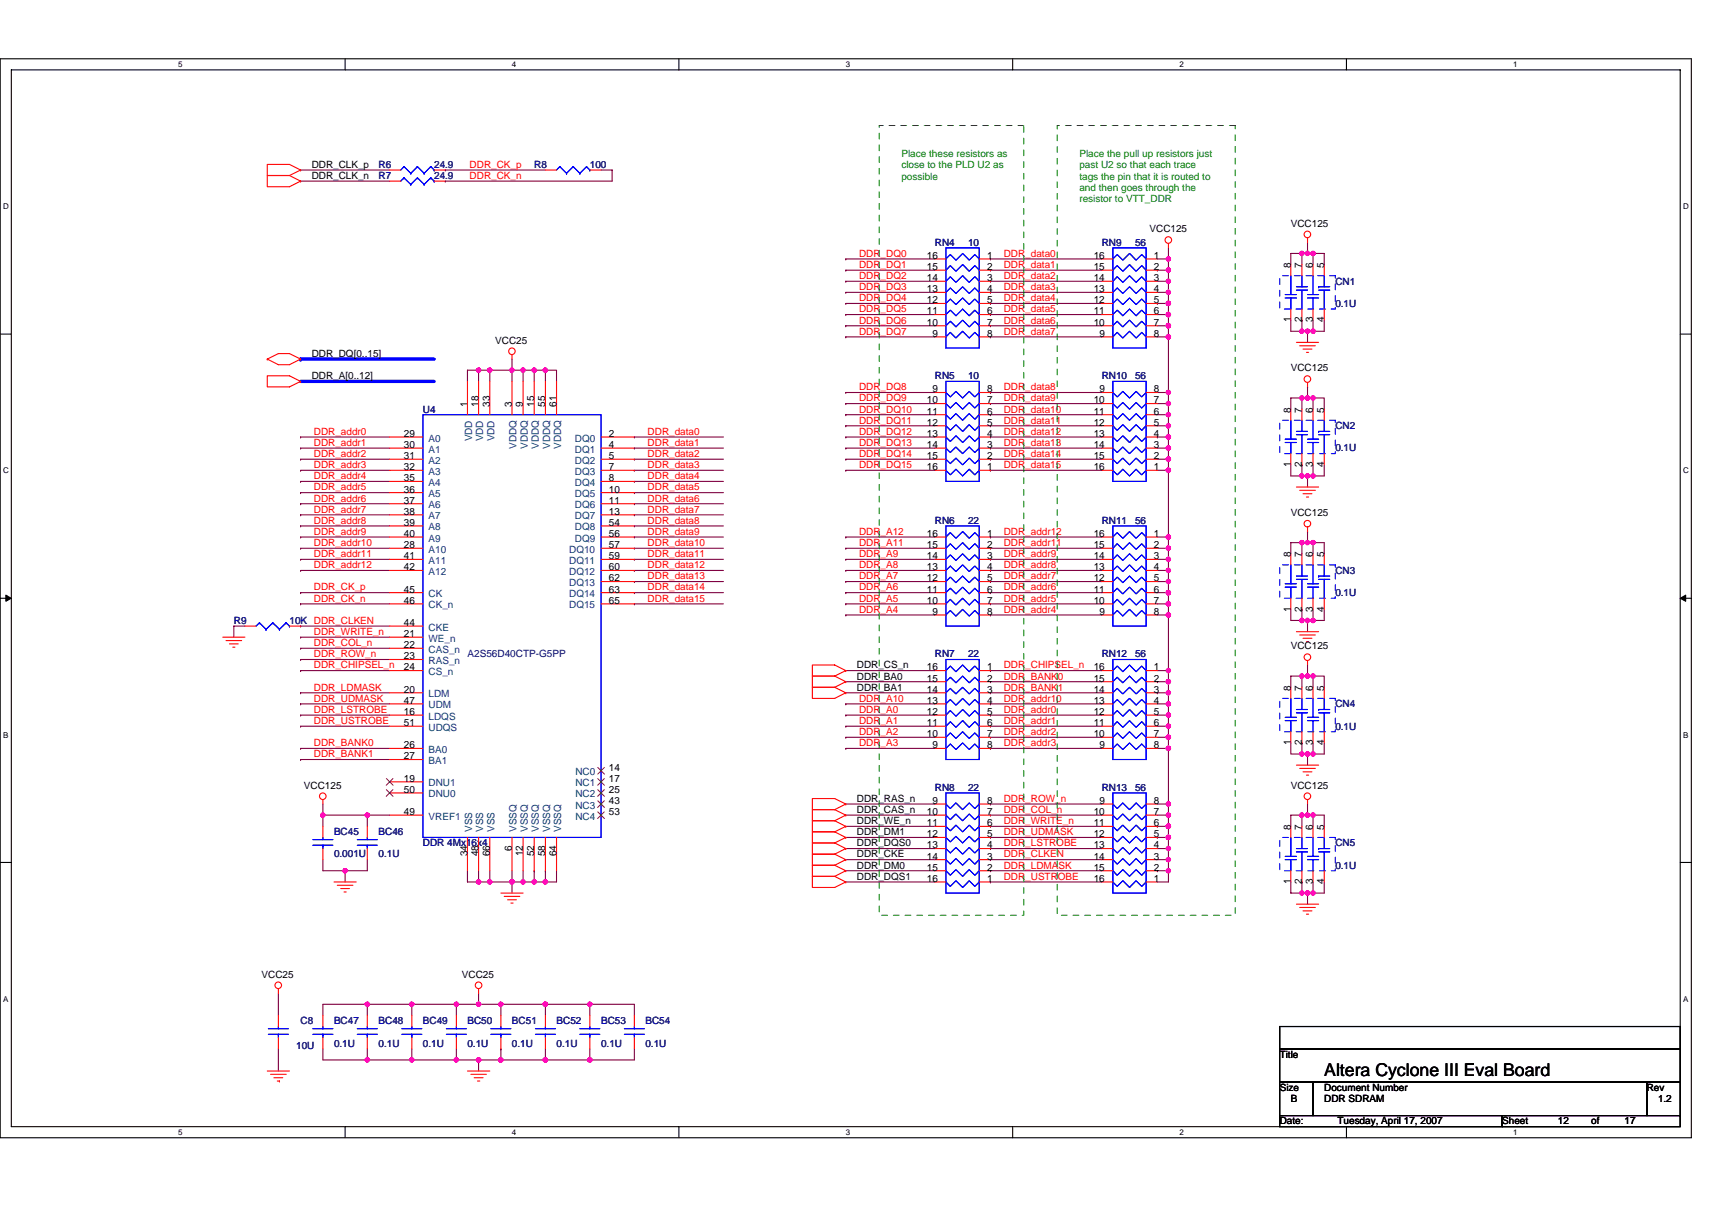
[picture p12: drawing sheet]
<svg xmlns="http://www.w3.org/2000/svg" width="297mm" height="210mm" viewBox="0 0 297 210" stroke-linecap="round" stroke-linejoin="round" font-family="sans-serif">
<defs><g id="words">
<text font-size="3.1" x="229.8" y="186.7">Altera Cyclone III Eval Board</text>
<g font-size="1.7">
<text x="54.1" y="29.1">DDR_CLK_p</text>
<text x="54.1" y="31.1">DDR_CLK_n</text>
<text x="199.5" y="40.3">VCC125</text>
<text x="224" y="39.3">VCC125</text>
<text x="160.8" y="46.9">15</text>
<text x="160.8" y="44.9">16</text>
<text x="171.3" y="44.9">1</text>
<text x="171.3" y="46.9">2</text>
<text x="189.8" y="46.9">15</text>
<text x="189.8" y="44.9">16</text>
<text x="200.2" y="44.9">1</text>
<text x="200.2" y="46.9">2</text>
<text x="223.9" y="46.5" transform="rotate(-90 223.9 46.5)">8</text>
<text x="225.9" y="46.5" transform="rotate(-90 225.9 46.5)">7</text>
<text x="227.8" y="46.5" transform="rotate(-90 227.8 46.5)">6</text>
<text x="229.7" y="46.5" transform="rotate(-90 229.7 46.5)">5</text>
<text x="160.8" y="52.6">12</text>
<text x="160.8" y="50.7">13</text>
<text x="160.8" y="48.8">14</text>
<text x="171.3" y="48.8">3</text>
<text x="171.3" y="50.7">4</text>
<text x="171.3" y="52.6">5</text>
<text x="189.8" y="52.6">12</text>
<text x="189.8" y="50.7">13</text>
<text x="189.8" y="48.8">14</text>
<text x="200.2" y="48.8">3</text>
<text x="200.2" y="50.7">4</text>
<text x="200.2" y="52.6">5</text>
<text x="85.9" y="59.6">VCC25</text>
<text x="160.8" y="56.5">10</text>
<text x="160.8" y="54.6">11</text>
<text x="161.8" y="58.4">9</text>
<text x="171.3" y="54.6">6</text>
<text x="171.3" y="56.5">7</text>
<text x="171.3" y="58.4">8</text>
<text x="189.8" y="56.5">10</text>
<text x="189.8" y="54.6">11</text>
<text x="190.8" y="58.4">9</text>
<text x="200.2" y="54.6">6</text>
<text x="200.2" y="56.5">7</text>
<text x="200.2" y="58.4">8</text>
<text x="223.9" y="55.9" transform="rotate(-90 223.9 55.9)">1</text>
<text x="225.9" y="55.9" transform="rotate(-90 225.9 55.9)">2</text>
<text x="227.8" y="55.9" transform="rotate(-90 227.8 55.9)">3</text>
<text x="229.7" y="55.9" transform="rotate(-90 229.7 55.9)">4</text>
<text x="54.1" y="65.8">DDR_A[0..12]</text>
<text x="54.1" y="61.9">DDR_DQ[0..15]</text>
<text x="224" y="64.5">VCC125</text>
<text x="81.1" y="70.6" transform="rotate(-90 81.1 70.6)">1</text>
<text x="83" y="70.6" transform="rotate(-90 83 70.6)">18</text>
<text x="85" y="70.6" transform="rotate(-90 85 70.6)">33</text>
<text x="88.8" y="70.6" transform="rotate(-90 88.8 70.6)">3</text>
<text x="90.7" y="70.6" transform="rotate(-90 90.7 70.6)">9</text>
<text x="92.7" y="70.6" transform="rotate(-90 92.7 70.6)">15</text>
<text x="94.6" y="70.6" transform="rotate(-90 94.6 70.6)">55</text>
<text x="96.5" y="70.6" transform="rotate(-90 96.5 70.6)">61</text>
<text x="160.8" y="70">10</text>
<text x="160.8" y="71.9">11</text>
<text x="161.8" y="68.1">9</text>
<text x="171.3" y="71.9">6</text>
<text x="171.3" y="70">7</text>
<text x="171.3" y="68.1">8</text>
<text x="189.8" y="70">10</text>
<text x="189.8" y="71.9">11</text>
<text x="190.8" y="68.1">9</text>
<text x="200.2" y="71.9">6</text>
<text x="200.2" y="70">7</text>
<text x="200.2" y="68.1">8</text>
<text x="223.9" y="71.6" transform="rotate(-90 223.9 71.6)">8</text>
<text x="225.9" y="71.6" transform="rotate(-90 225.9 71.6)">7</text>
<text x="227.8" y="71.6" transform="rotate(-90 227.8 71.6)">6</text>
<text x="229.7" y="71.6" transform="rotate(-90 229.7 71.6)">5</text>
<text x="70.1" y="75.8">29</text>
<text x="70.1" y="77.7">30</text>
<text x="105.6" y="75.8">2</text>
<text x="105.6" y="77.7">4</text>
<text x="160.8" y="73.9">12</text>
<text x="160.8" y="75.8">13</text>
<text x="160.8" y="77.7">14</text>
<text x="171.3" y="77.7">3</text>
<text x="171.3" y="75.8">4</text>
<text x="171.3" y="73.9">5</text>
<text x="189.8" y="73.9">12</text>
<text x="189.8" y="75.8">13</text>
<text x="189.8" y="77.7">14</text>
<text x="200.2" y="77.7">3</text>
<text x="200.2" y="75.8">4</text>
<text x="200.2" y="73.9">5</text>
<text x="70.1" y="79.7">31</text>
<text x="70.1" y="81.6">32</text>
<text x="70.1" y="83.5">35</text>
<text x="105.6" y="79.7">5</text>
<text x="105.6" y="81.6">7</text>
<text x="105.6" y="83.5">8</text>
<text x="160.8" y="79.7">15</text>
<text x="160.8" y="81.6">16</text>
<text x="171.3" y="81.6">1</text>
<text x="171.3" y="79.7">2</text>
<text x="189.8" y="79.7">15</text>
<text x="189.8" y="81.6">16</text>
<text x="200.2" y="81.6">1</text>
<text x="200.2" y="79.7">2</text>
<text x="223.9" y="81" transform="rotate(-90 223.9 81)">1</text>
<text x="225.9" y="81" transform="rotate(-90 225.9 81)">2</text>
<text x="227.8" y="81" transform="rotate(-90 227.8 81)">3</text>
<text x="229.7" y="81" transform="rotate(-90 229.7 81)">4</text>
<text x="70.1" y="85.5">36</text>
<text x="70.1" y="87.4">37</text>
<text x="70.1" y="89.3">38</text>
<text x="105.6" y="85.5">10</text>
<text x="105.6" y="87.4">11</text>
<text x="105.6" y="89.3">13</text>
<text x="224" y="89.5">VCC125</text>
<text x="70.1" y="91.2">39</text>
<text x="70.1" y="93.2">40</text>
<text x="70.1" y="95.1">28</text>
<text x="105.6" y="95.1">57</text>
<text x="105.6" y="91.2">54</text>
<text x="105.6" y="93.2">56</text>
<text x="160.8" y="95.1">15</text>
<text x="160.8" y="93.2">16</text>
<text x="171.3" y="93.2">1</text>
<text x="171.3" y="95.1">2</text>
<text x="189.8" y="95.1">15</text>
<text x="189.8" y="93.2">16</text>
<text x="200.2" y="93.2">1</text>
<text x="200.2" y="95.1">2</text>
<text x="70.1" y="97">41</text>
<text x="70.1" y="99">42</text>
<text x="105.6" y="97">59</text>
<text x="105.6" y="99">60</text>
<text x="105.6" y="100.9">62</text>
<text x="160.8" y="100.9">12</text>
<text x="160.8" y="99">13</text>
<text x="160.8" y="97">14</text>
<text x="171.3" y="97">3</text>
<text x="171.3" y="99">4</text>
<text x="171.3" y="100.9">5</text>
<text x="189.8" y="100.9">12</text>
<text x="189.8" y="99">13</text>
<text x="189.8" y="97">14</text>
<text x="200.2" y="97">3</text>
<text x="200.2" y="99">4</text>
<text x="200.2" y="100.9">5</text>
<text x="223.9" y="96.7" transform="rotate(-90 223.9 96.7)">8</text>
<text x="225.9" y="96.7" transform="rotate(-90 225.9 96.7)">7</text>
<text x="227.8" y="96.7" transform="rotate(-90 227.8 96.7)">6</text>
<text x="229.7" y="96.7" transform="rotate(-90 229.7 96.7)">5</text>
<text x="70.1" y="102.8">45</text>
<text x="70.1" y="104.8">46</text>
<text x="105.6" y="102.8">63</text>
<text x="105.6" y="104.8">65</text>
<text x="160.8" y="104.8">10</text>
<text x="160.8" y="102.8">11</text>
<text x="161.8" y="106.7">9</text>
<text x="171.3" y="102.8">6</text>
<text x="171.3" y="104.8">7</text>
<text x="171.3" y="106.7">8</text>
<text x="189.8" y="104.8">10</text>
<text x="189.8" y="102.8">11</text>
<text x="190.8" y="106.7">9</text>
<text x="200.2" y="102.8">6</text>
<text x="200.2" y="104.8">7</text>
<text x="200.2" y="106.7">8</text>
<text x="223.9" y="106.1" transform="rotate(-90 223.9 106.1)">1</text>
<text x="225.9" y="106.1" transform="rotate(-90 225.9 106.1)">2</text>
<text x="227.8" y="106.1" transform="rotate(-90 227.8 106.1)">3</text>
<text x="229.7" y="106.1" transform="rotate(-90 229.7 106.1)">4</text>
<text x="70.1" y="108.6">44</text>
<text x="70.1" y="110.6">21</text>
<text x="70.1" y="112.5">22</text>
<text x="224" y="112.7">VCC125</text>
<text x="70.1" y="114.4">23</text>
<text x="70.1" y="116.4">24</text>
<text x="148.7" y="117.9">DDR_BA0</text>
<text x="148.7" y="119.8">DDR_BA1</text>
<text x="148.7" y="116">DDR_CS_n</text>
<text x="160.8" y="118.3">15</text>
<text x="160.8" y="116.4">16</text>
<text x="171.3" y="116.4">1</text>
<text x="171.3" y="118.3">2</text>
<text x="189.8" y="118.3">15</text>
<text x="189.8" y="116.4">16</text>
<text x="200.2" y="116.4">1</text>
<text x="200.2" y="118.3">2</text>
<text x="223.9" y="119.8" transform="rotate(-90 223.9 119.8)">8</text>
<text x="225.9" y="119.8" transform="rotate(-90 225.9 119.8)">7</text>
<text x="227.8" y="119.8" transform="rotate(-90 227.8 119.8)">6</text>
<text x="229.7" y="119.8" transform="rotate(-90 229.7 119.8)">5</text>
<text x="70.1" y="122.1">47</text>
<text x="70.1" y="120.2">20</text>
<text x="70.1" y="124.1">16</text>
<text x="160.8" y="124.1">12</text>
<text x="160.8" y="122.1">13</text>
<text x="160.8" y="120.2">14</text>
<text x="171.3" y="120.2">3</text>
<text x="171.3" y="122.1">4</text>
<text x="171.3" y="124.1">5</text>
<text x="189.8" y="124.1">12</text>
<text x="189.8" y="122.1">13</text>
<text x="189.8" y="120.2">14</text>
<text x="200.2" y="120.2">3</text>
<text x="200.2" y="122.1">4</text>
<text x="200.2" y="124.1">5</text>
<text x="70.1" y="126">51</text>
<text x="70.1" y="129.9">26</text>
<text x="70.1" y="131.8">27</text>
<text x="160.8" y="127.9">10</text>
<text x="160.8" y="126">11</text>
<text x="161.8" y="129.9">9</text>
<text x="171.3" y="126">6</text>
<text x="171.3" y="127.9">7</text>
<text x="171.3" y="129.9">8</text>
<text x="189.8" y="127.9">10</text>
<text x="189.8" y="126">11</text>
<text x="190.8" y="129.9">9</text>
<text x="200.2" y="126">6</text>
<text x="200.2" y="127.9">7</text>
<text x="200.2" y="129.9">8</text>
<text x="223.9" y="129.3" transform="rotate(-90 223.9 129.3)">1</text>
<text x="225.9" y="129.3" transform="rotate(-90 225.9 129.3)">2</text>
<text x="227.8" y="129.3" transform="rotate(-90 227.8 129.3)">3</text>
<text x="229.7" y="129.3" transform="rotate(-90 229.7 129.3)">4</text>
<text x="52.7" y="136.8">VCC125</text>
<text x="70.1" y="137.6">50</text>
<text x="70.1" y="135.7">19</text>
<text x="105.6" y="133.7">14</text>
<text x="105.6" y="135.7">17</text>
<text x="105.6" y="137.6">25</text>
<text x="224" y="136.8">VCC125</text>
<text x="70.1" y="141.4">49</text>
<text x="105.6" y="139.5">43</text>
<text x="105.6" y="141.4">53</text>
<text x="148.7" y="141.1">DDR_CAS_n</text>
<text x="148.7" y="139.1">DDR_RAS_n</text>
<text x="148.7" y="143">DDR_WE_n</text>
<text x="160.8" y="141.4">10</text>
<text x="160.8" y="143.4">11</text>
<text x="161.8" y="139.5">9</text>
<text x="171.3" y="143.4">6</text>
<text x="171.3" y="141.4">7</text>
<text x="171.3" y="139.5">8</text>
<text x="189.8" y="141.4">10</text>
<text x="189.8" y="143.4">11</text>
<text x="190.8" y="139.5">9</text>
<text x="200.2" y="143.4">6</text>
<text x="200.2" y="141.4">7</text>
<text x="200.2" y="139.5">8</text>
<text x="223.9" y="144" transform="rotate(-90 223.9 144)">8</text>
<text x="225.9" y="144" transform="rotate(-90 225.9 144)">7</text>
<text x="227.8" y="144" transform="rotate(-90 227.8 144)">6</text>
<text x="229.7" y="144" transform="rotate(-90 229.7 144)">5</text>
<text x="81.1" y="148.6" transform="rotate(-90 81.1 148.6)">34</text>
<text x="83" y="148.6" transform="rotate(-90 83 148.6)">48</text>
<text x="85" y="148.6" transform="rotate(-90 85 148.6)">66</text>
<text x="88.8" y="147.6" transform="rotate(-90 88.8 147.6)">6</text>
<text x="90.7" y="148.6" transform="rotate(-90 90.7 148.6)">12</text>
<text x="92.7" y="148.6" transform="rotate(-90 92.7 148.6)">52</text>
<text x="94.6" y="148.6" transform="rotate(-90 94.6 148.6)">58</text>
<text x="96.5" y="148.6" transform="rotate(-90 96.5 148.6)">64</text>
<text x="148.7" y="144.9">DDR_DM1</text>
<text x="148.7" y="146.9">DDR_DQS0</text>
<text x="148.7" y="148.8">DDR_CKE</text>
<text x="160.8" y="145.3">12</text>
<text x="160.8" y="147.2">13</text>
<text x="160.8" y="149.2">14</text>
<text x="171.3" y="149.2">3</text>
<text x="171.3" y="147.2">4</text>
<text x="171.3" y="145.3">5</text>
<text x="189.8" y="145.3">12</text>
<text x="189.8" y="147.2">13</text>
<text x="189.8" y="149.2">14</text>
<text x="200.2" y="149.2">3</text>
<text x="200.2" y="147.2">4</text>
<text x="200.2" y="145.3">5</text>
<text x="148.7" y="150.7">DDR_DM0</text>
<text x="148.7" y="152.7">DDR_DQS1</text>
<text x="160.8" y="151.1">15</text>
<text x="160.8" y="153">16</text>
<text x="171.3" y="153">1</text>
<text x="171.3" y="151.1">2</text>
<text x="189.8" y="151.1">15</text>
<text x="189.8" y="153">16</text>
<text x="200.2" y="153">1</text>
<text x="200.2" y="151.1">2</text>
<text x="223.9" y="153.4" transform="rotate(-90 223.9 153.4)">1</text>
<text x="225.9" y="153.4" transform="rotate(-90 225.9 153.4)">2</text>
<text x="227.8" y="153.4" transform="rotate(-90 227.8 153.4)">3</text>
<text x="229.7" y="153.4" transform="rotate(-90 229.7 153.4)">4</text>
<text x="45.4" y="169.7">VCC25</text>
<text x="80.2" y="169.7">VCC25</text>
<text x="222" y="183.6">Title</text>
<text x="222" y="189.3">Size</text>
<text x="224" y="191.3">B</text>
<text x="229.8" y="189.3">Document Number</text>
<text x="229.8" y="191.3">DDR SDRAM</text>
<text x="285.7" y="189.3">Rev</text>
<text x="287.7" y="191.3">1.2</text>
<text x="222" y="195.1">Date:</text>
<text x="232.1" y="195.1">Tuesday, April 17, 2007</text>
<text x="260.6" y="195.1">Sheet</text>
<text x="270.3" y="195.1">12</text>
<text x="276.1" y="195.1">of</text>
<text x="281.9" y="195.1">17</text>
</g>
<g font-size="1.7" fill="#000080">
<text x="65.7" y="29.1">R6</text>
<text x="75.3" y="29.1">24.9</text>
<text x="92.7" y="29.1">R8</text>
<text x="102.3" y="29.1">100</text>
<text x="65.7" y="31.1">R7</text>
<text x="75.3" y="31.1">24.9</text>
<text x="162.2" y="42.6">RN4</text>
<text x="168" y="42.6">10</text>
<text x="191.2" y="42.6">RN9</text>
<text x="196.9" y="42.6">56</text>
<text x="231.7" y="49.4">CN1</text>
<text x="231.7" y="53.3">0.1U</text>
<text x="162.2" y="65.8">RN5</text>
<text x="168" y="65.8">10</text>
<text x="191.2" y="65.8">RN10</text>
<text x="196.9" y="65.8">56</text>
<text x="73.4" y="71.6">U4</text>
<text x="231.7" y="74.5">CN2</text>
<text x="231.7" y="78.3">0.1U</text>
<text x="162.2" y="90.9">RN6</text>
<text x="168" y="90.9">22</text>
<text x="191.2" y="90.9">RN11</text>
<text x="196.9" y="90.9">56</text>
<text x="231.7" y="99.6">CN3</text>
<text x="231.7" y="103.4">0.1U</text>
<text x="40.6" y="108.3">R9</text>
<text x="50.2" y="108.3">10K DDR_CLKEN</text>
<text x="81.1" y="114">A2S56D40CTP-G5PP</text>
<text x="162.2" y="114">RN7</text>
<text x="168" y="114">22</text>
<text x="191.2" y="114">RN12</text>
<text x="196.9" y="114">56</text>
<text x="231.7" y="122.7">CN4</text>
<text x="231.7" y="126.6">0.1U</text>
<text x="162.2" y="137.2">RN8</text>
<text x="168" y="137.2">22</text>
<text x="191.2" y="137.2">RN13</text>
<text x="196.9" y="137.2">56</text>
<text x="58" y="144.9">BC45</text>
<text x="58" y="148.8">0.001U</text>
<text x="65.7" y="144.9">BC46</text>
<text x="65.7" y="148.8">0.1U</text>
<text x="73.4" y="146.9">DDR 4Mx16x4</text>
<text x="231.7" y="146.9">CN5</text>
<text x="231.7" y="150.7">0.1U</text>
<text x="52.2" y="177.8">C8</text>
<text x="58" y="177.8">BC47</text>
<text x="65.7" y="177.8">BC48</text>
<text x="73.4" y="177.8">BC49</text>
<text x="81.1" y="177.8">BC50</text>
<text x="88.8" y="177.8">BC51</text>
<text x="96.6" y="177.8">BC52</text>
<text x="104.3" y="177.8">BC53</text>
<text x="112" y="177.8">BC54</text>
<text x="51.4" y="182">10U</text>
<text x="58" y="181.6">0.1U</text>
<text x="65.7" y="181.6">0.1U</text>
<text x="73.4" y="181.6">0.1U</text>
<text x="81.1" y="181.6">0.1U</text>
<text x="88.8" y="181.6">0.1U</text>
<text x="96.6" y="181.6">0.1U</text>
<text x="104.3" y="181.6">0.1U</text>
<text x="112" y="181.6">0.1U</text>
</g>
<g font-size="1.7" fill="#f00">
<text x="81.5" y="29.1">DDR_CK_p</text>
<text x="81.5" y="31.1">DDR_CK_n</text>
<text x="149.1" y="44.6">DDR_DQ0</text>
<text x="149.1" y="46.5">DDR_DQ1</text>
<text x="174.2" y="46.5">DDR_data1</text>
<text x="174.2" y="44.6">DDR_data0</text>
<text x="149.1" y="48.4">DDR_DQ2</text>
<text x="149.1" y="50.4">DDR_DQ3</text>
<text x="149.1" y="52.3">DDR_DQ4</text>
<text x="174.2" y="48.4">DDR_data2</text>
<text x="174.2" y="50.4">DDR_data3</text>
<text x="174.2" y="52.3">DDR_data4</text>
<text x="149.1" y="54.2">DDR_DQ5</text>
<text x="149.1" y="56.2">DDR_DQ6</text>
<text x="149.1" y="58.1">DDR_DQ7</text>
<text x="174.2" y="54.2">DDR_data5</text>
<text x="174.2" y="56.2">DDR_data6</text>
<text x="174.2" y="58.1">DDR_data7</text>
<text x="149.1" y="67.7">DDR_DQ8</text>
<text x="149.1" y="69.7">DDR_DQ9</text>
<text x="149.1" y="71.6">DDR_DQ10</text>
<text x="174.2" y="67.7">DDR_data8</text>
<text x="174.2" y="69.7">DDR_data9</text>
<text x="174.2" y="71.6">DDR_data10</text>
<text x="54.5" y="75.5">DDR_addr0</text>
<text x="54.5" y="77.4">DDR_addr1</text>
<text x="112.4" y="75.5">DDR_data0</text>
<text x="112.4" y="77.4">DDR_data1</text>
<text x="149.1" y="73.5">DDR_DQ11</text>
<text x="149.1" y="75.5">DDR_DQ12</text>
<text x="149.1" y="77.4">DDR_DQ13</text>
<text x="174.2" y="73.5">DDR_data11</text>
<text x="174.2" y="75.5">DDR_data12</text>
<text x="174.2" y="77.4">DDR_data13</text>
<text x="54.5" y="79.3">DDR_addr2</text>
<text x="54.5" y="81.2">DDR_addr3</text>
<text x="54.5" y="83.2">DDR_addr4</text>
<text x="112.4" y="79.3">DDR_data2</text>
<text x="112.4" y="81.2">DDR_data3</text>
<text x="112.4" y="83.2">DDR_data4</text>
<text x="149.1" y="79.3">DDR_DQ14</text>
<text x="149.1" y="81.2">DDR_DQ15</text>
<text x="174.2" y="79.3">DDR_data14</text>
<text x="174.2" y="81.2">DDR_data15</text>
<text x="54.5" y="85.1">DDR_addr5</text>
<text x="54.5" y="87">DDR_addr6</text>
<text x="54.5" y="89">DDR_addr7</text>
<text x="112.4" y="85.1">DDR_data5</text>
<text x="112.4" y="87">DDR_data6</text>
<text x="112.4" y="89">DDR_data7</text>
<text x="54.5" y="90.9">DDR_addr8</text>
<text x="54.5" y="92.8">DDR_addr9</text>
<text x="54.5" y="94.8">DDR_addr10</text>
<text x="112.4" y="90.9">DDR_data8</text>
<text x="112.4" y="92.8">DDR_data9</text>
<text x="112.4" y="94.8">DDR_data10</text>
<text x="149.1" y="94.8">DDR_A11</text>
<text x="149.1" y="92.8">DDR_A12</text>
<text x="174.2" y="94.8">DDR_addr11</text>
<text x="174.2" y="92.8">DDR_addr12</text>
<text x="54.5" y="96.7">DDR_addr11</text>
<text x="54.5" y="98.6">DDR_addr12</text>
<text x="112.4" y="96.7">DDR_data11</text>
<text x="112.4" y="98.6">DDR_data12</text>
<text x="112.4" y="100.5">DDR_data13</text>
<text x="149.1" y="100.5">DDR_A7</text>
<text x="149.1" y="98.6">DDR_A8</text>
<text x="149.1" y="96.7">DDR_A9</text>
<text x="174.2" y="100.5">DDR_addr7</text>
<text x="174.2" y="98.6">DDR_addr8</text>
<text x="174.2" y="96.7">DDR_addr9</text>
<text x="54.5" y="102.5">DDR_CK_p</text>
<text x="54.5" y="104.4">DDR_CK_n</text>
<text x="112.4" y="102.5">DDR_data14</text>
<text x="112.4" y="104.4">DDR_data15</text>
<text x="149.1" y="106.3">DDR_A4</text>
<text x="149.1" y="104.4">DDR_A5</text>
<text x="149.1" y="102.5">DDR_A6</text>
<text x="174.2" y="106.3">DDR_addr4</text>
<text x="174.2" y="104.4">DDR_addr5</text>
<text x="174.2" y="102.5">DDR_addr6</text>
<text x="54.5" y="110.2">DDR_WRITE_n</text>
<text x="54.5" y="112.1">DDR_COL_n</text>
<text x="54.5" y="114.1">DDR_ROW_n</text>
<text x="54.5" y="116">DDR_CHIPSEL_n</text>
<text x="54.5" y="119.8">DDR_LDMASK</text>
<text x="174.2" y="119.8">DDR_BANK1</text>
<text x="174.2" y="117.9">DDR_BANK0</text>
<text x="174.2" y="116">DDR_CHIPSEL_n</text>
<text x="54.5" y="125.6">DDR_USTROBE</text>
<text x="54.5" y="121.8">DDR_UDMASK</text>
<text x="54.5" y="123.7">DDR_LSTROBE</text>
<text x="149.1" y="123.7">DDR_A0</text>
<text x="149.1" y="125.6">DDR_A1</text>
<text x="149.1" y="121.8">DDR_A10</text>
<text x="174.2" y="123.7">DDR_addr0</text>
<text x="174.2" y="125.6">DDR_addr1</text>
<text x="174.2" y="121.8">DDR_addr10</text>
<text x="54.5" y="131.4">DDR_BANK1</text>
<text x="54.5" y="129.5">DDR_BANK0</text>
<text x="149.1" y="127.6">DDR_A2</text>
<text x="149.1" y="129.5">DDR_A3</text>
<text x="174.2" y="127.6">DDR_addr2</text>
<text x="174.2" y="129.5">DDR_addr3</text>
<text x="174.2" y="143">DDR_WRITE_n</text>
<text x="174.2" y="141.1">DDR_COL_n</text>
<text x="174.2" y="139.1">DDR_ROW_n</text>
<text x="174.2" y="144.9">DDR_UDMASK</text>
<text x="174.2" y="146.9">DDR_LSTROBE</text>
<text x="174.2" y="148.8">DDR_CLKEN</text>
<text x="174.2" y="152.7">DDR_USTROBE</text>
<text x="174.2" y="150.7">DDR_LDMASK</text>
</g>
<g font-size="1.7" fill="#008000">
<text x="156.4" y="27.2">Place these resistors as</text>
<text x="156.4" y="29.2">close to the PLD U2 as</text>
<text x="187.3" y="27.2">Place the pull up resistors just</text>
<text x="187.3" y="29.2">past U2 so that each trace</text>
<text x="156.4" y="31.2">possible</text>
<text x="187.3" y="31.2">tags the pin that it is routed to</text>
<text x="187.3" y="33.1">and then goes through the</text>
<text x="187.3" y="35.1">resistor to VTT_DDR</text>
</g>
<g font-size="1.7" fill="#004080">
<text x="74.4" y="76.6">A0</text>
<text x="81.9" y="76.6" transform="rotate(-90 81.9 76.6)">VDD</text>
<text x="83.8" y="76.6" transform="rotate(-90 83.8 76.6)">VDD</text>
<text x="85.8" y="76.6" transform="rotate(-90 85.8 76.6)">VDD</text>
<text x="89.6" y="77.9" transform="rotate(-90 89.6 77.9)">VDDQ</text>
<text x="91.6" y="77.9" transform="rotate(-90 91.6 77.9)">VDDQ</text>
<text x="93.5" y="77.9" transform="rotate(-90 93.5 77.9)">VDDQ</text>
<text x="95.4" y="77.9" transform="rotate(-90 95.4 77.9)">VDDQ</text>
<text x="97.4" y="77.9" transform="rotate(-90 97.4 77.9)">VDDQ</text>
<text x="99.7" y="76.6">DQ0</text>
<text x="74.4" y="78.5">A1</text>
<text x="74.4" y="80.5">A2</text>
<text x="74.4" y="82.4">A3</text>
<text x="99.7" y="78.5">DQ1</text>
<text x="99.7" y="80.5">DQ2</text>
<text x="99.7" y="82.4">DQ3</text>
<text x="74.4" y="84.3">A4</text>
<text x="74.4" y="86.3">A5</text>
<text x="74.4" y="88.2">A6</text>
<text x="99.7" y="84.3">DQ4</text>
<text x="99.7" y="86.3">DQ5</text>
<text x="99.7" y="88.2">DQ6</text>
<text x="74.4" y="90.1">A7</text>
<text x="74.4" y="92.1">A8</text>
<text x="74.4" y="94">A9</text>
<text x="74.4" y="95.9">A10</text>
<text x="98.8" y="95.9">DQ10</text>
<text x="99.7" y="90.1">DQ7</text>
<text x="99.7" y="92.1">DQ8</text>
<text x="99.7" y="94">DQ9</text>
<text x="74.4" y="97.9">A11</text>
<text x="74.4" y="99.8">A12</text>
<text x="98.8" y="97.9">DQ11</text>
<text x="98.8" y="99.8">DQ12</text>
<text x="98.8" y="101.7">DQ13</text>
<text x="74.4" y="103.6">CK</text>
<text x="74.4" y="105.6">CK_n</text>
<text x="98.8" y="103.6">DQ14</text>
<text x="98.8" y="105.6">DQ15</text>
<text x="74.4" y="109.4">CKE</text>
<text x="74.4" y="111.4">WE_n</text>
<text x="74.4" y="113.3">CAS_n</text>
<text x="74.4" y="115.2">RAS_n</text>
<text x="74.4" y="117.2">CS_n</text>
<text x="74.4" y="122.9">UDM</text>
<text x="74.4" y="121">LDM</text>
<text x="74.4" y="124.9">LDQS</text>
<text x="74.4" y="126.8">UDQS</text>
<text x="74.4" y="130.7">BA0</text>
<text x="74.4" y="136.5">DNU1</text>
<text x="74.4" y="132.6">BA1</text>
<text x="99.8" y="134.5">NC0</text>
<text x="99.8" y="136.5">NC1</text>
<text x="74.4" y="142.2">VREF1</text>
<text x="74.4" y="138.4">DNU0</text>
<text x="99.8" y="138.4">NC2</text>
<text x="99.8" y="140.3">NC3</text>
<text x="99.8" y="142.2">NC4</text>
<text x="81.9" y="144.4" transform="rotate(-90 81.9 144.4)">VSS</text>
<text x="83.8" y="144.4" transform="rotate(-90 83.8 144.4)">VSS</text>
<text x="85.8" y="144.4" transform="rotate(-90 85.8 144.4)">VSS</text>
<text x="89.6" y="144.4" transform="rotate(-90 89.6 144.4)">VSSQ</text>
<text x="91.6" y="144.4" transform="rotate(-90 91.6 144.4)">VSSQ</text>
<text x="93.5" y="144.4" transform="rotate(-90 93.5 144.4)">VSSQ</text>
<text x="95.4" y="144.4" transform="rotate(-90 95.4 144.4)">VSSQ</text>
<text x="97.4" y="144.4" transform="rotate(-90 97.4 144.4)">VSSQ</text>
</g>
<g font-size="1.4">
<text x="30.9" y="11.7">5</text>
<text x="88.8" y="11.7">4</text>
<text x="146.7" y="11.7">3</text>
<text x="204.7" y="11.7">2</text>
<text x="262.6" y="11.7">1</text>
<text x=".5" y="36.3">D</text>
<text x="292" y="36.3">D</text>
<text x=".5" y="82.1">C</text>
<text x="292" y="82.1">C</text>
<text x=".5" y="128">B</text>
<text x="292" y="128">B</text>
<text x=".5" y="173.8">A</text>
<text x="292" y="173.8">A</text>
<text x="30.9" y="197">5</text>
<text x="88.8" y="197">4</text>
<text x="146.7" y="197">3</text>
<text x="204.7" y="197">2</text>
<text x="262.6" y="197">1</text>
</g>
</g></defs>
<path d="M0 10.2h293.5v187.2h-293.5zM2 12.1h289.5v183.4h-289.5z" fill="none" stroke="#000" stroke-width=".19"/>
<g fill="#fff">
<path d="M30.9 10.4h.8v1.6h-.8z"/>
<path d="M30.9 195.7h.8v1.6h-.8z"/>
</g>
<path d="M59.9 10.2v1.9M59.9 195.5v1.9" fill="none" stroke="#000" stroke-width=".19"/>
<g fill="#fff">
<path d="M88.8 10.4h.8v1.6h-.8z"/>
<path d="M88.8 195.7h.8v1.6h-.8z"/>
</g>
<path d="M117.8 10.2v1.9M117.8 195.5v1.9" fill="none" stroke="#000" stroke-width=".19"/>
<g fill="#fff">
<path d="M146.7 10.4h.8v1.6h-.8z"/>
<path d="M146.7 195.7h.8v1.6h-.8z"/>
</g>
<path d="M175.7 10.2v1.9M175.7 195.5v1.9" fill="none" stroke="#000" stroke-width=".19"/>
<g fill="#fff">
<path d="M204.7 10.4h.7v1.6h-.7z"/>
<path d="M204.7 195.7h.7v1.6h-.7z"/>
</g>
<path d="M233.6 10.2v1.9M233.6 195.5v1.9" fill="none" stroke="#000" stroke-width=".19"/>
<g fill="#fff">
<path d="M262.6 10.4h.7v1.6h-.7z"/>
<path d="M262.6 195.7h.7v1.6h-.7z"/>
<path d="M.5 35.1h1v1.5h-1z"/>
<path d="M292 35.1h1v1.5h-1z"/>
<path d="M.5 80.9h1v1.5h-1z"/>
<path d="M292 80.9h1v1.5h-1z"/>
</g>
<path d="M0 58h2M291.5 58h2" fill="none" stroke="#000" stroke-width=".19"/>
<g fill="#fff">
<path d="M.5 126.7h.9v1.6h-.9z"/>
<path d="M292 126.7h.9v1.6h-.9z"/>
</g>
<path d="M0 103.8h2M291.5 103.8h2" fill="none" stroke="#000" stroke-width=".19"/>
<path d="M1 103.3l1 .5-1 .6zM291.5 103.8l1-.5v1.1z" fill="#000" stroke="#000" stroke-width=".17"/>
<g fill="#fff">
<path d="M.5 172.6h.9v1.5h-.9z"/>
<path d="M292 172.6h.9v1.5h-.9z"/>
</g>
<path d="M0 149.7h2M291.5 149.7h2M222 178.1h69.5v3.9h-69.5zM222 182h69.5v5.8h-69.5zM222 187.8h5.8v5.8h-5.8zM222 193.6h38.6v1.9h-38.6zM227.8 187.8h57.9v5.8h-57.9zM260.6 193.6h30.9v1.9h-30.9zM285.7 187.8h5.8v5.8h-5.8z" fill="none" stroke="#000" stroke-width=".19"/>
<g fill="none" stroke="#800040" stroke-width=".19">
<path d="M52.2 29.5h15.4M52.2 31.4h15.4M77.3 29.5h.1M77.3 31.4h.1M77.3 29.5h17.3M104.3 29.5h1.9v1.9h-28.9M146.7 44.9h.1M146.7 46.9h.1M146.7 48.8h.1M146.7 50.7h.1M146.7 52.7h.1M146.7 54.6h.1"/>
<path d="M146.7 56.5h.1M146.7 58.5h.1M146.7 44.9h15.5M146.7 46.9h15.5M146.7 48.8h15.5M146.7 50.7h15.5M146.7 52.7h15.5M146.7 54.6h15.5M146.7 56.5h15.5M146.7 58.5h15.5M171.8 46.9h.1M171.8 48.8h.1"/>
<path d="M171.8 50.7h.1M171.8 52.7h.1M171.8 54.6h.1M171.8 56.5h.1M171.8 58.5h.1M171.8 44.9h.1M171.8 44.9h19.4M171.8 46.9h19.4M171.8 48.8h19.4M171.8 50.7h19.4M171.8 52.7h19.4M171.8 54.6h19.4"/>
<path d="M171.8 56.5h19.4M171.8 58.5h19.4M200.8 50.7h1.9M200.8 44.9h1.9M200.8 46.9h.1M200.8 48.8h1.9M200.8 54.6h1.9M200.8 52.7h.1M200.8 58.5h1.9M200.8 56.5h1.9M200.8 46.9h1.9M200.8 52.7h1.9"/>
<path d="M202.7 48.8h.1M202.7 43v1.9M202.7 44.9h.1M202.7 46.9v1.9M202.7 58.5h.1M202.7 54.6h.1M202.7 50.7h.1M202.7 56.5h.1M202.7 44.9v2M202.7 48.8v71.4M224 55.6v1.9h2.9M225.9 44h-1.9v1.9"/>
<path d="M225.9 44h3.9v1.9M225.9 44v1.9M225.9 55.6h.1M225.9 44h.1M225.9 55.6v1.9M226.9 57.5h.1M226.9 57.5v1.9M226.9 42.1v1.9M226.9 44h.1M227.8 44v1.9M227.8 44h.1M227.8 57.5h.1"/>
<path d="M227.8 55.6v1.9M229.8 55.6v1.9h-2.9M52.2 75.8h.1M52.2 77.8h.1M52.2 79.7h.1M52.2 75.8h15.4M52.2 77.8h15.4M52.2 79.7h15.4M83 64.2h-1.9v2M83 64.2h.1M83 64.2h2M83 64.2v2"/>
<path d="M85 64.2v2M85 64.2h.1M85 64.2h5.8M88.8 64.2h.1M88.8 62.3v1.9M88.8 64.2v2M90.8 64.2h.1M90.8 64.2h1.9M90.8 64.2v2M92.7 64.2h.1M92.7 64.2v2M92.7 64.2h1.9"/>
<path d="M94.6 64.2h2v2M94.6 64.2h.1M94.6 64.2v2M110.1 75.8h.1M110.1 77.8h.1M110.1 79.7h.1M110.1 75.8h15.4M110.1 77.8h15.4M110.1 79.7h15.4M146.7 68.1h.1M146.7 70h.1M146.7 72h.1"/>
<path d="M146.7 73.9h.1M146.7 75.8h.1M146.7 77.8h.1M146.7 79.7h.1M146.7 75.8h15.5M146.7 77.8h15.5M146.7 79.7h15.5M146.7 68.1h15.5M146.7 70h15.5M146.7 72h15.5M146.7 73.9h15.5M171.8 68.1h.1"/>
<path d="M171.8 70h.1M171.8 72h.1M171.8 73.9h.1M171.8 75.8h.1M171.8 77.8h.1M171.8 79.7h.1M171.8 75.8h19.4M171.8 77.8h19.4M171.8 79.7h19.4M171.8 68.1h19.4M171.8 70h19.4M171.8 72h19.4"/>
<path d="M171.8 73.9h19.4M200.8 77.8h1.9M200.8 75.8h.1M200.8 79.7h1.9M200.8 73.9h1.9M200.8 72h1.9M200.8 70h1.9M200.8 68.1h1.9M200.8 75.8h1.9M202.7 72h.1M202.7 70h.1M202.7 68.1h.1"/>
<path d="M202.7 75.8h.1M202.7 73.9h.1M202.7 79.7h.1M225.9 69.1h-1.9v1.9M225.9 69.1v1.9M225.9 69.1h.1M225.9 69.1h1M226.9 67.1h.1M226.9 69.1h.9M226.9 67.1v2M227.8 69.1h2v1.9M227.8 69.1h.1"/>
<path d="M227.8 69.1v1.9M52.2 81.6h.1M52.2 83.5h.1M52.2 85.5h.1M52.2 87.4h.1M52.2 89.3h.1M52.2 91.3h.1M52.2 93.2h.1M52.2 95.1h.1M52.2 97.1h.1M52.2 99h.1M52.2 81.6h15.4"/>
<path d="M52.2 83.5h15.4M52.2 85.5h15.4M52.2 87.4h15.4M52.2 89.3h15.4M52.2 91.3h15.4M52.2 93.2h15.4M52.2 95.1h15.4M52.2 97.1h15.4M52.2 99h15.4M110.1 81.6h.1M110.1 83.5h.1M110.1 85.5h.1"/>
<path d="M110.1 87.4h.1M110.1 89.3h.1M110.1 91.3h.1M110.1 93.2h.1M110.1 95.1h.1M110.1 97.1h.1M110.1 99h.1M110.1 81.6h15.4M110.1 83.5h15.4M110.1 85.5h15.4M110.1 87.4h15.4M110.1 89.3h15.4"/>
<path d="M110.1 91.3h15.4M110.1 93.2h15.4M110.1 95.1h15.4M110.1 97.1h15.4M110.1 99h15.4M146.7 81.6h.1M146.7 99h.1M146.7 97.1h.1M146.7 95.1h.1M146.7 93.2h.1M146.7 81.6h15.5M146.7 93.2h15.5"/>
<path d="M146.7 95.1h15.5M146.7 97.1h15.5M146.7 99h15.5M171.8 81.6h.1M171.8 99h.1M171.8 97.1h.1M171.8 95.1h.1M171.8 93.2h.1M171.8 81.6h19.4M171.8 93.2h19.4M171.8 95.1h19.4M171.8 97.1h19.4"/>
<path d="M171.8 99h19.4M200.8 81.6h1.9M200.8 93.2h1.9M200.8 95.1h1.9M200.8 97.1h1.9M200.8 99h1.9M202.7 81.6h.1M202.7 93.2h.1M202.7 95.1h.1M202.7 97.1h.1M202.7 99h.1M224 80.7v1.9h1.9"/>
<path d="M225.9 82.6h1M225.9 80.7h.1M225.9 94.2v1.9M225.9 94.2h-1.9v1.9M225.9 94.2h.1M225.9 80.7v1.9M225.9 94.2h1M226.9 82.6h.1M226.9 82.6v1.9M226.9 92.2h.1M226.9 94.2h.9M226.9 92.2v2"/>
<path d="M227.8 82.6h.1M227.8 80.7v1.9M227.8 94.2h2v1.9M227.8 94.2h.1M227.8 94.2v1.9M229.8 80.7v1.9h-2.9M42.5 108.6h-1.9v2M52.2 110.6h.1M52.2 112.5h.1M52.2 114.4h.1M52.2 116.4h.1M52.2 108.6h.1"/>
<path d="M52.2 102.8h.1M52.2 104.8h.1M52.2 102.8h15.4M52.2 104.8h15.4M52.2 110.6h15.4M52.2 112.5h15.4M52.2 114.4h15.4M52.2 116.4h15.4M52.2 108.6h15.4M110.1 100.9h.1M110.1 102.8h.1M110.1 104.8h.1"/>
<path d="M110.1 100.9h15.4M110.1 102.8h15.4M110.1 104.8h15.4M146.7 106.7h.1M146.7 104.8h.1M146.7 102.8h.1M146.7 100.9h.1M146.7 118.3h15.5M146.7 116.4h15.5M146.7 100.9h15.5M146.7 102.8h15.5M146.7 104.8h15.5"/>
<path d="M146.7 106.7h15.5M171.8 106.7h.1M171.8 104.8h.1M171.8 102.8h.1M171.8 100.9h.1M171.8 118.3h.1M171.8 116.4h.1M171.8 100.9h19.4M171.8 102.8h19.4M171.8 104.8h19.4M171.8 118.3h19.4M171.8 116.4h19.4"/>
<path d="M171.8 106.7h19.4M200.8 104.8h1.9M200.8 106.7h1.9M200.8 100.9h1.9M200.8 102.8h1.9M200.8 116.4h1.9M200.8 118.3h.1M200.8 118.3h1.9M202.7 100.9h.1M202.7 116.4h.1M202.7 118.3h.1M202.7 106.7h.1"/>
<path d="M202.7 102.8h.1M224 105.7v2h2.9M225.9 105.7h.1M225.9 117.3h-1.9v2M225.9 117.3v2M225.9 117.3h.1M225.9 105.7v2M225.9 117.3h1.9M226.9 107.7v1.9M226.9 107.7h.1M226.9 115.4v1.9M226.9 117.3h.1"/>
<path d="M227.8 105.7v2M227.8 107.7h.1M227.8 117.3h2v2M227.8 117.3h.1M227.8 117.3v2M229.8 105.7v2h-2.9M52.2 131.8h.1M52.2 126h.1M52.2 120.2h.1M52.2 122.2h.1M52.2 124.1h.1M52.2 129.9h.1"/>
<path d="M52.2 131.8h15.4M52.2 126h15.4M52.2 120.2h15.4M52.2 122.2h15.4M52.2 124.1h15.4M52.2 129.9h15.4M56 139.5v2M146.7 124.1h.1M146.7 126h.1M146.7 128h.1M146.7 129.9h.1M146.7 120.2h15.5"/>
<path d="M146.7 122.2h.1M146.7 139.5h15.5M146.7 126h15.5M146.7 122.2h15.5M146.7 124.1h15.5M146.7 129.9h15.5M146.7 128h15.5M171.8 124.1h.1M171.8 126h.1M171.8 128h.1M171.8 129.9h.1M171.8 120.2h.1"/>
<path d="M171.8 122.2h.1M171.8 139.5h.1M171.8 126h19.4M171.8 120.2h19.4M171.8 122.2h19.4M171.8 124.1h19.4M171.8 129.9h19.4M171.8 128h19.4M171.8 139.5h19.4M200.8 122.2h1.9M200.8 120.2h1.9v2M200.8 120.2h.1"/>
<path d="M200.8 128h1.9M200.8 129.9h1.9M200.8 124.1h1.9M200.8 126h1.9M200.8 139.5h1.9M202.7 129.9h.1M202.7 122.2h.1M202.7 126h.1M202.7 124.1h.1M202.7 139.5h.1M202.7 122.2v28.9M224 128.9v2h1.9"/>
<path d="M225.9 130.9h1M225.9 128.9h.1M225.9 128.9v2M226.9 130.9h.1M226.9 130.9v1.9M226.9 139.5v2M227.8 130.9h.1M227.8 128.9v2M229.8 128.9v2h-2.9M56 141.5h.1M56 149.2v1.9h3.9M56 141.5v1.9"/>
<path d="M56 141.5h11.6M59.9 151.1h.1M59.9 151.1v2M63.7 149.2v1.9h-3.8M63.7 141.5v1.9M63.7 141.5h.1M81.1 151.1v2h1.9M83 153.1h.1M83 151.1v2M83 153.1h9.7M85 151.1v2M85 153.1h.1"/>
<path d="M88.8 153.1h.1M88.8 151.1v2M88.8 153.1v1.9M90.8 153.1h.1M90.8 151.1v2M92.7 151.1h.1M92.7 153.1h1.9M92.7 151.1v2M94.6 151.1h.1M94.6 151.1v2M96.6 151.1v2h-2M146.7 145.3h15.5"/>
<path d="M146.7 141.5h15.5M146.7 143.4h15.5M146.7 147.3h15.5M146.7 151.1h15.5M146.7 149.2h15.5M146.7 153.1h15.5M171.8 145.3h.1M171.8 143.4h.1M171.8 141.5h.1M171.8 147.3h.1M171.8 153.1h.1M171.8 149.2h.1"/>
<path d="M171.8 151.1h.1M171.8 153.1h19.4M171.8 143.4h19.4M171.8 145.3h19.4M171.8 141.5h19.4M171.8 151.1h19.4M171.8 147.3h19.4M171.8 149.2h19.4M200.8 147.3h1.9M200.8 141.5h1.9M200.8 143.4h.1M200.8 145.3h.1"/>
<path d="M200.8 151.1h.1M200.8 149.2h1.9M200.8 143.4h1.9M200.8 145.3h1.9M200.8 151.1h1.9M202.7 143.4h.1M202.7 141.5h.1M202.7 145.3h.1M202.7 149.2h.1M202.7 151.1v2h-1.9M202.7 147.3h.1M224 153.1v1.9h1.9"/>
<path d="M225.9 141.5h3.9v1.9M225.9 141.5h-1.9v1.9M225.9 153.1v1.9h1M225.9 153.1h.1M225.9 141.5v1.9M225.9 141.5h.1M226.9 155h.1M226.9 155v1.9M226.9 141.5h.1M227.8 141.5h.1M227.8 141.5v1.9M227.8 153.1v1.9"/>
<path d="M227.8 155h.1M229.8 153.1v1.9h-2.9M48.3 172.4v3.8M63.7 174.3v1.9M63.7 174.3h-7.7v1.9M63.7 174.3h.1M63.7 174.3h38.6M71.5 174.3v1.9M71.5 174.3h.1M79.2 174.3v1.9M79.2 174.3h.1M83 172.4v1.9"/>
<path d="M83 174.3h.1M86.9 174.3v1.9M86.9 174.3h.1M94.6 174.3v1.9M94.6 174.3h.1M102.3 174.3v1.9M102.3 174.3h7.8v1.9M48.3 182v3.9M56 182v1.9h7.7M63.7 183.9h.1M63.7 182v1.9M71.5 183.9h.1"/>
<path d="M71.5 182v1.9M79.2 183.9h.1M79.2 182v1.9M83 183.9h.1M83 183.9v2M86.9 182h.1M86.9 183.9h.1M86.9 182v1.9M94.6 182v1.9M94.6 183.9h.1M102.3 182v1.9M102.3 183.9h.1"/>
<path d="M110.1 182v1.9h-46.4"/>
</g>
<g fill="#f0f" stroke="#f0f" stroke-width=".19">
<circle cx="86.9" cy="183.9" r=".38"/>
<circle cx="79.2" cy="174.3" r=".38"/>
<circle cx="83" cy="183.9" r=".38"/>
<circle cx="79.2" cy="183.9" r=".38"/>
<circle cx="71.4" cy="174.3" r=".38"/>
<circle cx="71.4" cy="183.9" r=".38"/>
<circle cx="63.7" cy="183.9" r=".38"/>
<circle cx="63.7" cy="174.3" r=".38"/>
<circle cx="94.6" cy="183.9" r=".38"/>
<circle cx="102.3" cy="183.9" r=".38"/>
<circle cx="102.3" cy="174.3" r=".38"/>
<circle cx="94.6" cy="174.3" r=".38"/>
<circle cx="86.9" cy="174.3" r=".38"/>
<circle cx="83" cy="153" r=".38"/>
<circle cx="90.7" cy="153" r=".38"/>
<circle cx="94.6" cy="153" r=".38"/>
<circle cx="92.7" cy="153" r=".38"/>
<circle cx="85" cy="153" r=".38"/>
<circle cx="88.8" cy="153" r=".38"/>
<circle cx="83" cy="174.3" r=".38"/>
<circle cx="92.7" cy="64.2" r=".38"/>
<circle cx="88.8" cy="64.2" r=".38"/>
<circle cx="83" cy="64.2" r=".38"/>
<circle cx="90.7" cy="64.2" r=".38"/>
<circle cx="94.6" cy="64.2" r=".38"/>
<circle cx="85" cy="64.2" r=".38"/>
<circle cx="202.7" cy="48.8" r=".38"/>
<circle cx="202.7" cy="46.9" r=".38"/>
<circle cx="202.7" cy="44.9" r=".38"/>
<circle cx="202.7" cy="75.8" r=".38"/>
<circle cx="202.7" cy="72" r=".38"/>
<circle cx="202.7" cy="70" r=".38"/>
<circle cx="202.7" cy="68.1" r=".38"/>
<circle cx="202.7" cy="58.4" r=".38"/>
<circle cx="202.7" cy="52.6" r=".38"/>
<circle cx="202.7" cy="54.6" r=".38"/>
<circle cx="202.7" cy="93.2" r=".38"/>
<circle cx="202.7" cy="81.6" r=".38"/>
<circle cx="202.7" cy="95.1" r=".38"/>
<circle cx="202.7" cy="97.1" r=".38"/>
<circle cx="202.7" cy="102.8" r=".38"/>
<circle cx="202.7" cy="100.9" r=".38"/>
<circle cx="202.7" cy="116.4" r=".38"/>
<circle cx="202.7" cy="118.3" r=".38"/>
<circle cx="202.7" cy="120.2" r=".38"/>
<circle cx="202.7" cy="106.7" r=".38"/>
<circle cx="202.7" cy="129.9" r=".38"/>
<circle cx="202.7" cy="143.4" r=".38"/>
<circle cx="202.7" cy="141.5" r=".38"/>
<circle cx="202.7" cy="145.3" r=".38"/>
<circle cx="56" cy="141.5" r=".38"/>
<circle cx="63.7" cy="141.5" r=".38"/>
<circle cx="59.9" cy="151.1" r=".38"/>
<circle cx="202.7" cy="50.7" r=".38"/>
<circle cx="202.7" cy="56.5" r=".38"/>
<circle cx="202.7" cy="77.8" r=".38"/>
<circle cx="202.7" cy="73.9" r=".38"/>
<circle cx="202.7" cy="79.7" r=".38"/>
<circle cx="202.7" cy="104.8" r=".38"/>
<circle cx="202.7" cy="99" r=".38"/>
<circle cx="202.7" cy="122.2" r=".38"/>
<circle cx="202.7" cy="127.9" r=".38"/>
<circle cx="202.7" cy="126" r=".38"/>
<circle cx="202.7" cy="124.1" r=".38"/>
<circle cx="227.8" cy="44" r=".38"/>
<circle cx="227.8" cy="57.5" r=".38"/>
<circle cx="225.9" cy="57.5" r=".38"/>
<circle cx="226.8" cy="57.5" r=".38"/>
<circle cx="226.8" cy="69.1" r=".38"/>
<circle cx="227.8" cy="69.1" r=".38"/>
<circle cx="227.8" cy="82.6" r=".38"/>
<circle cx="226.8" cy="82.6" r=".38"/>
<circle cx="225.9" cy="82.6" r=".38"/>
<circle cx="226.8" cy="94.2" r=".38"/>
<circle cx="227.8" cy="94.2" r=".38"/>
<circle cx="225.9" cy="107.7" r=".38"/>
<circle cx="226.8" cy="107.7" r=".38"/>
<circle cx="227.8" cy="107.7" r=".38"/>
<circle cx="227.8" cy="117.3" r=".38"/>
<circle cx="227.8" cy="130.8" r=".38"/>
<circle cx="226.8" cy="130.8" r=".38"/>
<circle cx="225.9" cy="130.8" r=".38"/>
<circle cx="227.8" cy="141.5" r=".38"/>
<circle cx="225.9" cy="155" r=".38"/>
<circle cx="226.8" cy="155" r=".38"/>
<circle cx="227.8" cy="155" r=".38"/>
<circle cx="226.8" cy="44" r=".38"/>
<circle cx="225.9" cy="44" r=".38"/>
<circle cx="225.9" cy="69.1" r=".38"/>
<circle cx="225.9" cy="94.2" r=".38"/>
<circle cx="225.9" cy="117.3" r=".38"/>
<circle cx="226.8" cy="117.3" r=".38"/>
<circle cx="225.9" cy="141.5" r=".38"/>
<circle cx="226.8" cy="141.5" r=".38"/>
<circle cx="202.7" cy="139.5" r=".38"/>
<circle cx="202.7" cy="149.2" r=".38"/>
<circle cx="202.7" cy="151.1" r=".38"/>
<circle cx="202.7" cy="147.2" r=".38"/>
</g>
<path d="M52.2 66.2h23.1M52.2 62.3h.1M52.2 62.3h23.1" fill="none" stroke="#00f" stroke-width=".57"/>
<g fill="none" stroke="#f00" stroke-width=".19">
<path d="M50.2 30.5h-3.8v1.9h3.8l2-1M50.2 30.5l2 .9M52.2 29.5l-2-1h-3.8v2h3.8M52.2 29.5h.1M52.2 31.4h.1M52.2 29.5l-2 1M67.6 29.5h1.9M67.6 31.4h1.9M75.3 29.5h2M75.3 31.4h2M94.6 29.5h2M102.3 29.5h2"/>
<path d="M162.2 44.9h1.9M162.2 46.9h1.9M162.2 48.8h1.9M162.2 50.7h1.9M162.2 52.7h1.9M162.2 54.6h1.9M162.2 56.5h1.9M162.2 58.5h1.9M169.9 44.9h1.9M169.9 46.9h1.9M169.9 48.8h1.9M169.9 50.7h1.9"/>
<path d="M169.9 52.7h1.9M169.9 54.6h1.9M169.9 56.5h1.9M169.9 58.5h1.9M191.2 44.9h1.9M191.2 46.9h1.9M191.2 48.8h1.9M191.2 50.7h1.9M191.2 52.7h1.9M191.2 54.6h1.9M191.2 56.5h1.9M191.2 58.5h1.9"/>
<path d="M198.9 44.9h1.9M198.9 46.9h1.9M198.9 48.8h1.9M198.9 50.7h1.9M198.9 52.7h1.9M198.9 54.6h1.9M198.9 56.5h1.9M198.9 58.5h1.9M202.7 42.2v.8M224 45.9v1.9M224 53.6v2M224.9 59.4h3.9"/>
<path d="M225.9 45.9v1.9M225.9 53.6v2M226.9 41.3v.8M227.8 45.9v1.9M227.8 53.6v2M229.8 45.9v1.9M229.8 53.6v2M46.4 65.2h3.8l2 1-2 .9h-3.8zM46.4 62.3l1.9 1h1.9l2-1M46.4 62.3h.1M46.4 62.3l1.9-.9h1.9l2 .9M52.2 66.2h.1"/>
<path d="M52.2 62.3h.1M67.6 79.7h5.8M67.6 77.8h5.8M67.6 75.8h5.8M81.1 66.2v5.8M83 66.2v5.8M85 66.2v5.8M88.8 61.6v.7M88.8 66.2v5.8M90.8 66.2v5.8M92.7 66.2v5.8M94.6 66.2v5.8"/>
<path d="M96.6 66.2v5.8M104.3 79.7h5.8M104.3 77.8h5.8M104.3 75.8h5.8M162.2 79.7h1.9M162.2 77.8h1.9M162.2 75.8h1.9M162.2 73.9h1.9M162.2 72h1.9M162.2 70h1.9M162.2 68.1h1.9M169.9 79.7h1.9"/>
<path d="M169.9 77.8h1.9M169.9 75.8h1.9M169.9 73.9h1.9M169.9 72h1.9M169.9 70h1.9M169.9 68.1h1.9M191.2 79.7h1.9M191.2 77.8h1.9M191.2 75.8h1.9M191.2 73.9h1.9M191.2 72h1.9M191.2 70h1.9"/>
<path d="M191.2 68.1h1.9M198.9 79.7h1.9M198.9 77.8h1.9M198.9 75.8h1.9M198.9 73.9h1.9M198.9 72h1.9M198.9 70h1.9M198.9 68.1h1.9M224 71v1.9M224 78.7v2M225.5 60h2.7M225.9 71v1.9"/>
<path d="M225.9 78.7v2M226.1 60.6h1.5M226.7 61.2h.4M226.9 66.4v.7M227.8 71v1.9M227.8 78.7v2M229.8 71v1.9M229.8 78.7v2M67.6 93.2h5.8M67.6 95.1h5.8M67.6 97.1h5.8M67.6 99h5.8"/>
<path d="M67.6 81.6h5.8M67.6 83.5h5.8M67.6 85.5h5.8M67.6 87.4h5.8M67.6 89.3h5.8M67.6 91.3h5.8M104.3 93.2h5.8M104.3 95.1h5.8M104.3 97.1h5.8M104.3 99h5.8M104.3 81.6h5.8M104.3 83.5h5.8"/>
<path d="M104.3 85.5h5.8M104.3 87.4h5.8M104.3 89.3h5.8M104.3 91.3h5.8M162.2 93.2h1.9M162.2 95.1h1.9M162.2 97.1h1.9M162.2 99h1.9M162.2 81.6h1.9M169.9 93.2h1.9M169.9 95.1h1.9M169.9 97.1h1.9"/>
<path d="M169.9 99h1.9M169.9 81.6h1.9M191.2 93.2h1.9M191.2 95.1h1.9M191.2 97.1h1.9M191.2 99h1.9M191.2 81.6h1.9M198.9 93.2h1.9M198.9 95.1h1.9M198.9 97.1h1.9M198.9 99h1.9M198.9 81.6h1.9"/>
<path d="M224 96.1v1.9M224.9 84.5h3.9M225.5 85.1h2.7M225.9 96.1v1.9M226.1 85.7h1.5M226.7 86.3h.4M226.9 91.5v.7M227.8 96.1v1.9M229.8 96.1v1.9M38.6 110.6h3.9M39.2 111.2h2.7M39.8 111.7h1.5"/>
<path d="M40.4 112.3h.4M42.5 108.6h1.9M50.2 108.6h2M67.6 102.8h5.8M67.6 104.8h5.8M67.6 116.4h5.8M67.6 108.6h5.8M67.6 110.6h5.8M67.6 112.5h5.8M67.6 114.4h5.8M104.3 100.9h5.8M104.3 102.8h5.8"/>
<path d="M104.3 104.8h5.8M144.8 117.3h-3.9v2h3.9M144.8 119.3h-3.9v1.9h3.9l1.9-1M144.8 117.3l1.9 1M144.8 119.3l1.9 .9M146.7 118.3h.1M146.7 116.4l-1.9-1h-3.9v1.9h3.9M146.7 116.4h.1M146.7 118.3l-1.9 1M146.7 116.4l-1.9 .9M162.2 100.9h1.9M162.2 102.8h1.9"/>
<path d="M162.2 104.8h1.9M162.2 106.7h1.9M162.2 116.4h1.9M162.2 118.3h1.9M169.9 100.9h1.9M169.9 102.8h1.9M169.9 104.8h1.9M169.9 106.7h1.9M169.9 116.4h1.9M169.9 118.3h1.9M191.2 100.9h1.9M191.2 102.8h1.9"/>
<path d="M191.2 104.8h1.9M191.2 106.7h1.9M191.2 116.4h1.9M191.2 118.3h1.9M198.9 100.9h1.9M198.9 102.8h1.9M198.9 104.8h1.9M198.9 106.7h1.9M198.9 116.4h1.9M198.9 118.3h1.9M224 103.8v1.9M224 119.3v1.9"/>
<path d="M224.9 109.6h3.9M225.5 110.2h2.7M225.9 103.8v1.9M225.9 119.3v1.9M226.1 110.8h1.5M226.7 111.4h.4M226.9 114.6v.8M227.8 103.8v1.9M227.8 119.3v1.9M229.8 103.8v1.9M229.8 119.3v1.9M56 138.8v.7"/>
<path d="M67.6 120.2h5.8M67.6 122.2h5.8M67.6 124.1h5.8M67.6 126h5.8M67.6 129.9h5.8M67.6 137.6h5.8M67.6 135.7h5.8M67.6 131.8h5.8M104.3 133.8h.1M104.3 135.7h.1M104.3 137.6h.1M104.3 139.5h.1"/>
<path d="M146.7 120.2h.1M146.7 139.5l-1.9-.9h-3.9v1.9h3.9M146.7 139.5h.1M146.7 139.5l-1.9 1M162.2 139.5h1.9M162.2 120.2h1.9M162.2 122.2h1.9M162.2 124.1h1.9M162.2 126h1.9M162.2 128h1.9M162.2 129.9h1.9M169.9 139.5h1.9"/>
<path d="M169.9 120.2h1.9M169.9 122.2h1.9M169.9 124.1h1.9M169.9 126h1.9M169.9 128h1.9M169.9 129.9h1.9M191.2 139.5h1.9M191.2 120.2h1.9M191.2 122.2h1.9M191.2 124.1h1.9M191.2 126h1.9M191.2 128h1.9"/>
<path d="M191.2 129.9h1.9M198.9 139.5h1.9M198.9 120.2h1.9M198.9 122.2h1.9M198.9 124.1h1.9M198.9 126h1.9M198.9 128h1.9M198.9 129.9h1.9M224 127v1.9M224.9 132.8h3.9M225.5 133.3h2.7M225.9 127v1.9"/>
<path d="M226.1 133.9h1.5M226.7 134.5h.4M226.9 138.8v.7M227.8 127v1.9M229.8 127v1.9M56 143.4v1.9M56 147.3v1.9M58 153.1h3.8M58.5 153.6h2.7M59.1 154.2h1.5M59.7 154.8h.4M63.7 143.4v1.9"/>
<path d="M63.7 147.3v1.9M67.6 141.5h5.8M81.1 145.3v5.8M83 145.3v5.8M85 145.3v5.8M86.9 155h3.9M87.5 155.6h2.7M88.1 156.1h1.5M88.6 156.7h.4M88.8 145.3v5.8M90.8 145.3v5.8M92.7 145.3v5.8"/>
<path d="M94.6 145.3v5.8M96.6 145.3v5.8M104.3 141.5h.1M144.8 144.4h-3.9v1.9h3.9M144.8 140.5h-3.9v1.9h3.9M144.8 142.4h-3.9v2h3.9M144.8 146.3h-3.9v1.9h3.9M144.8 150.2h-3.9v1.9h3.9M144.8 148.2h-3.9v2h3.9M144.8 152.1h-3.9v1.9h3.9l1.9-.9M144.8 144.4l1.9 .9M144.8 140.5l1.9 1"/>
<path d="M144.8 142.4l1.9 1M144.8 146.3l1.9 1M144.8 150.2l1.9 .9M144.8 148.2l1.9 1M144.8 152.1l1.9 1M146.7 145.3h.1M146.7 141.5h.1M146.7 143.4h.1M146.7 147.3h.1M146.7 151.1h.1M146.7 149.2h.1M146.7 153.1h.1"/>
<path d="M146.7 145.3l-1.9 1M146.7 141.5l-1.9 .9M146.7 143.4l-1.9 1M146.7 147.3l-1.9 .9M146.7 151.1l-1.9 1M146.7 149.2l-1.9 1M162.2 153.1h1.9M162.2 151.1h1.9M162.2 149.2h1.9M162.2 147.3h1.9M162.2 145.3h1.9M162.2 143.4h1.9"/>
<path d="M162.2 141.5h1.9M169.9 153.1h1.9M169.9 151.1h1.9M169.9 149.2h1.9M169.9 147.3h1.9M169.9 145.3h1.9M169.9 143.4h1.9M169.9 141.5h1.9M191.2 153.1h1.9M191.2 151.1h1.9M191.2 149.2h1.9M191.2 147.3h1.9"/>
<path d="M191.2 145.3h1.9M191.2 143.4h1.9M191.2 141.5h1.9M198.9 153.1h1.9M198.9 151.1h1.9M198.9 149.2h1.9M198.9 147.3h1.9M198.9 145.3h1.9M198.9 143.4h1.9M198.9 141.5h1.9M224 143.4v1.9M224 151.1v2"/>
<path d="M224.9 156.9h3.9M225.5 157.5h2.7M225.9 143.4v1.9M225.9 151.1v2M226.1 158.1h1.5M226.7 158.6h.4M227.8 143.4v1.9M227.8 151.1v2M229.8 143.4v1.9M229.8 151.1v2M48.3 171.6v.8M48.3 176.2v1.9"/>
<path d="M56 176.2v1.9M63.7 176.2v1.9M71.5 176.2v1.9M79.2 176.2v1.9M83 171.6v.8M86.9 176.2v1.9M94.6 176.2v1.9M102.3 176.2v1.9M110.1 176.2v1.9M46.4 185.9h3.8M46.9 186.4h2.8M47.5 187h1.6"/>
<path d="M48.1 187.6h.4M48.3 180.1v1.9M48.5 187.6h.1M56 180.1v1.9M63.7 180.1v1.9M71.5 180.1v1.9M79.2 180.1v1.9M81.1 185.9h3.9M81.7 186.4h2.7M82.3 187h1.5M82.8 187.6h.4M86.9 180.1v1.9"/>
<path d="M94.6 180.1v1.9M102.3 180.1v1.9M110.1 180.1v1.9"/>
<circle cx="202.7" cy="41.7" r=".57"/>
<circle cx="226.8" cy="40.7" r=".57"/>
<circle cx="88.8" cy="61" r=".57"/>
<circle cx="226.8" cy="65.8" r=".57"/>
<circle cx="226.8" cy="90.9" r=".57"/>
<circle cx="226.8" cy="114" r=".57"/>
<circle cx="56" cy="138.2" r=".57"/>
<circle cx="226.8" cy="138.2" r=".57"/>
<circle cx="48.3" cy="171" r=".57"/>
<circle cx="83" cy="171" r=".57"/>
</g>
<path d="M152.5 21.8h25.1v137h-25.1zM183.4 21.8h30.9v137h-30.9z" fill="none" stroke="#008000" stroke-width=".17" stroke-dasharray="1 1 1 1 1 1 1 1"/>
<g fill="none" stroke="#00f" stroke-width=".19">
<path d="M70.1 28.9h.1M70.1 30.9h.1M70.1 28.9l-.6 .6M70.1 28.9l1.2 1.2M70.1 30.9l-.6 .5M70.1 30.9l1.2 1.1M71.3 30.1h.1M71.3 32h.1M72.4 28.9h.1M72.4 30.9h.1M72.4 28.9l-1.1 1.2M72.4 28.9l1.2 1.2"/>
<path d="M72.4 30.9l-1.1 1.1M72.4 30.9l1.2 1.1M73.6 30.1h.1M73.6 32h.1M74.7 28.9h.1M74.7 30.9h.1M74.7 28.9l-1.1 1.2M74.7 28.9l.6 .6M74.7 30.9l-1.1 1.1M74.7 30.9l.6 .5M75.3 29.5h.1M75.3 31.4h.1"/>
<path d="M97.1 28.9h.1M97.1 28.9l-.5 .6M97.1 28.9l1.2 1.2M98.3 30.1h.1M99.5 28.9h.1M99.5 28.9l-1.2 1.2M99.5 28.9l1.1 1.2M100.6 30.1h.1M101.8 28.9h.1M101.8 28.9l-1.2 1.2M101.8 28.9l.5 .6M102.3 29.5h.1"/>
<path d="M164.1 43h5.8v17.4h-5.8zM164.1 44.9l.8-.7 1 .9 1.1-1.1 1.2 1.1 .9-.9 .8 .7M164.1 46.9l.8-.8 1 1 1.1-1.2 1.2 1.2 .9-1 .8 .8M164.1 48.8l.8-.8 1 1 1.1-1.2 1.2 1.2 .9-1 .8 .8M164.1 50.7l.8-.7 1 .9 1.1-1.1 1.2 1.1 .9-.9 .8 .7M164.1 52.7l.8-.8 1 1 1.1-1.2 1.2 1.2 .9-1 .8 .8M164.1 54.6l.8-.8 1 1 1.1-1.2 1.2 1.2 .9-1 .8 .8M164.1 56.5l.8-.7 1 .9 1.1-1.1 1.2 1.1 .9-.9 .8 .7M164.1 58.5l.8-.8 1 1 1.1-1.2 1.2 1.2 .9-1 .8 .8M193.1 43h5.8v17.4h-5.8zM193.1 44.9l.7-.7 1 .9 1.2-1.1 1.1 1.1 1-.9 .8 .7M193.1 46.9l.7-.8 1 1 1.2-1.2 1.1 1.2 1-1 .8 .8"/>
<path d="M193.1 48.8l.7-.8 1 1 1.2-1.2 1.1 1.2 1-1 .8 .8M193.1 50.7l.7-.7 1 .9 1.2-1.1 1.1 1.1 1-.9 .8 .7M193.1 52.7l.7-.8 1 1 1.2-1.2 1.1 1.2 1-1 .8 .8M193.1 54.6l.7-.8 1 1 1.2-1.2 1.1 1.2 1-1 .8 .8M193.1 56.5l.7-.7 1 .9 1.2-1.1 1.1 1.1 1-.9 .8 .7M193.1 58.5l.7-.8 1 1 1.2-1.2 1.1 1.2 1-1 .8 .8M223 51.1h1.9M223 51.7h1.9M224 47.8v3.3M224 51.7v1.9M224.9 50.4h2M224.9 49.8h2"/>
<path d="M225.9 50.4v3.2M225.9 47.8v2M226.9 51.7h1.9M226.9 51.1h1.9M227.8 47.8v3.3M227.8 51.7v1.9M228.8 50.4h1.9M228.8 49.8h.1M228.8 49.8h1.9M229.8 50.4v3.2M229.8 47.8v2M73.4 72h30.9v73.3h-30.9z"/>
<path d="M164.1 66.2h5.8v17.3h-5.8zM164.1 79.7l.8 .8 1-1 1.1 1.2 1.2-1.2 .9 1 .8-.8M164.1 77.8l.8 .7 1-.9 1.1 1.1 1.2-1.1 .9 .9 .8-.7M164.1 75.8l.8 .8 1-1 1.1 1.2 1.2-1.2 .9 1 .8-.8M164.1 73.9l.8 .8 1-1 1.1 1.2 1.2-1.2 .9 1 .8-.8M164.1 72l.8 .7 1-.9 1.1 1.1 1.2-1.1 .9 .9 .8-.7M164.1 70l.8 .8 1-1 1.1 1.2 1.2-1.2 .9 1 .8-.8M164.1 68.1l.8 .8 1-1 1.1 1.2 1.2-1.2 .9 1 .8-.8M193.1 66.2h5.8v17.3h-5.8zM193.1 79.7l.7 .8 1-1 1.2 1.2 1.1-1.2 1 1 .8-.8M193.1 77.8l.7 .7 1-.9 1.2 1.1 1.1-1.1 1 .9 .8-.7M193.1 75.8l.7 .8 1-1 1.2 1.2 1.1-1.2 1 1 .8-.8"/>
<path d="M193.1 73.9l.7 .8 1-1 1.2 1.2 1.1-1.2 1 1 .8-.8M193.1 72l.7 .7 1-.9 1.2 1.1 1.1-1.1 1 .9 .8-.7M193.1 70l.7 .8 1-1 1.2 1.2 1.1-1.2 1 1 .8-.8M193.1 68.1l.7 .8 1-1 1.2 1.2 1.1-1.2 1 1 .8-.8M223 76.2h1.9M223 76.8h1.9M224 72.9v3.3M224 76.8v1.9M224.9 75.4h2M224.9 74.9h2M225.9 75.4v3.3M225.9 72.9v2"/>
<path d="M226.9 76.8h1.9M226.9 76.2h1.9M227.8 72.9v3.3M227.8 76.8v1.9M228.8 75.4h1.9M228.8 74.9h.1M228.8 74.9h1.9M229.8 75.4v3.3M229.8 72.9v2M164.1 91.3h5.8v17.3h-5.8zM164.1 93.2l.8-.8 1 1 1.1-1.2 1.2 1.2 .9-1 .8 .8M164.1 95.1l.8-.7 1 .9 1.1-1.1 1.2 1.1 .9-.9 .8 .7"/>
<path d="M164.1 97.1l.8-.8 1 1 1.1-1.2 1.2 1.2 .9-1 .8 .8M164.1 99l.8-.8 1 1 1.1-1.2 1.2 1.2 .9-1 .8 .8M164.1 81.6l.8 .8 1-1 1.1 1.2 1.2-1.2 .9 1 .8-.8M193.1 91.3h5.8v17.3h-5.8zM193.1 93.2l.7-.8 1 1 1.2-1.2 1.1 1.2 1-1 .8 .8M193.1 95.1l.7-.7 1 .9 1.2-1.1 1.1 1.1 1-.9 .8 .7M193.1 97.1l.7-.8 1 1 1.2-1.2 1.1 1.2 1-1 .8 .8M193.1 99l.7-.8 1 1 1.2-1.2 1.1 1.2 1-1 .8 .8M193.1 81.6l.7 .8 1-1 1.2 1.2 1.1-1.2 1 1 .8-.8M224 98v3.3M224.9 100h2M225.9 98v2"/>
<path d="M227.8 98v3.3M228.8 100h.1M228.8 100h1.9M229.8 98v2M45 108.1h.1M45 108.1l-.6 .5M45 108.1l1.2 1.1M46.2 109.2h.1M47.3 108.1h.1M47.3 108.1l-1.1 1.1M47.3 108.1l1.2 1.1M48.5 109.2h.1"/>
<path d="M49.7 108.1h.1M49.7 108.1l-1.2 1.1M49.7 108.1l.5 .5M50.2 108.6h.1M164.1 114.4h5.8v17.4h-5.8zM164.1 100.9l.8-.7 1 .9 1.1-1.1 1.2 1.1 .9-.9 .8 .7M164.1 102.8l.8-.7 1 1 1.1-1.2 1.2 1.2 .9-1 .8 .7M164.1 104.8l.8-.8 1 1 1.1-1.2 1.2 1.2 .9-1 .8 .8M164.1 106.7l.8-.8 1 1 1.1-1.2 1.2 1.2 .9-1 .8 .8M164.1 116.4l.8-.8 1 1 1.1-1.2 1.2 1.2 .9-1 .8 .8M164.1 118.3l.8-.8 1 1 1.1-1.2 1.2 1.2 .9-1 .8 .8M193.1 114.4h5.8v17.4h-5.8z"/>
<path d="M193.1 100.9l.7-.7 1 .9 1.2-1.1 1.1 1.1 1-.9 .8 .7M193.1 102.8l.7-.7 1 1 1.2-1.2 1.1 1.2 1-1 .8 .7M193.1 104.8l.7-.8 1 1 1.2-1.2 1.1 1.2 1-1 .8 .8M193.1 106.7l.7-.8 1 1 1.2-1.2 1.1 1.2 1-1 .8 .8M193.1 116.4l.7-.8 1 1 1.2-1.2 1.1 1.2 1-1 .8 .8M193.1 118.3l.7-.8 1 1 1.2-1.2 1.1 1.2 1-1 .8 .8M223 101.3h1.9M223 101.9h1.9M224 101.9v1.9M224.9 100.5h2M225.9 100.5v3.3M226.9 101.9h1.9"/>
<path d="M226.9 101.3h1.9M227.8 101.9v1.9M228.8 100.5h1.9M229.8 100.5v3.3M164.1 137.6h5.8v17.4h-5.8zM164.1 139.5l.8 .8 1-1 1.1 1.2 1.2-1.2 .9 1 .8-.8M164.1 120.2l.8-.7 1 .9 1.1-1.1 1.2 1.1 .9-.9 .8 .7M164.1 122.2l.8-.8 1 1 1.1-1.2 1.2 1.2 .9-1 .8 .8M164.1 124.1l.8-.8 1 1 1.1-1.2 1.2 1.2 .9-1 .8 .8M164.1 126l.8-.8 1 1 1.1-1.1 1.2 1.1 .9-1 .8 .8M164.1 128l.8-.8 1 .9 1.1-1.1 1.2 1.1 .9-.9 .8 .8M164.1 129.9l.8-.8 1 1 1.1-1.2 1.2 1.2 .9-1 .8 .8"/>
<path d="M193.1 137.6h5.8v17.4h-5.8zM193.1 139.5l.7 .8 1-1 1.2 1.2 1.1-1.2 1 1 .8-.8M193.1 120.2l.7-.7 1 .9 1.2-1.1 1.1 1.1 1-.9 .8 .7M193.1 122.2l.7-.8 1 1 1.2-1.2 1.1 1.2 1-1 .8 .8M193.1 124.1l.7-.8 1 1 1.2-1.2 1.1 1.2 1-1 .8 .8M193.1 126l.7-.8 1 1 1.2-1.1 1.1 1.1 1-1 .8 .8M193.1 128l.7-.8 1 .9 1.2-1.1 1.1 1.1 1-.9 .8 .8M193.1 129.9l.7-.8 1 1 1.2-1.2 1.1 1.2 1-1 .8 .8M223 124.5h1.9M223 125.1h1.9M224 121.2v3.3M224 125.1v1.9"/>
<path d="M224.9 123.7h2M224.9 123.1h2M225.9 123.7v3.3M225.9 121.2v1.9M226.9 125.1h1.9M226.9 124.5h1.9M227.8 121.2v3.3M227.8 125.1v1.9M228.8 123.7h1.9M228.8 123.1h.1M228.8 123.1h1.9M229.8 123.7v3.3"/>
<path d="M229.8 121.2v1.9M54.3 146.7h3.5M54.3 145.7h3.5M56 145.3v.4M56 146.7h.1M56 146.7v.6M62 146.7h3.5M62 145.7h3.5M63.7 145.3v.4M63.7 146.7h.1M63.7 146.7v.6M164.1 153.1l.8 .7 1-1 1.1 1.2 1.2-1.2 .9 1 .8-.7"/>
<path d="M164.1 151.1l.8 .8 1-1 1.1 1.2 1.2-1.2 .9 1 .8-.8M164.1 149.2l.8 .8 1-1 1.1 1.2 1.2-1.2 .9 1 .8-.8M164.1 147.3l.8 .7 1-.9 1.1 1.1 1.2-1.1 .9 .9 .8-.7M164.1 145.3l.8 .8 1-1 1.1 1.2 1.2-1.2 .9 1 .8-.8M164.1 143.4l.8 .8 1-1 1.1 1.2 1.2-1.2 .9 1 .8-.8M164.1 141.5l.8 .7 1-.9 1.1 1.1 1.2-1.1 .9 .9 .8-.7M193.1 153.1l.7 .7 1-1 1.2 1.2 1.1-1.2 1 1 .8-.7M193.1 151.1l.7 .8 1-1 1.2 1.2 1.1-1.2 1 1 .8-.8M193.1 149.2l.7 .8 1-1 1.2 1.2 1.1-1.2 1 1 .8-.8M193.1 147.3l.7 .7 1-.9 1.2 1.1 1.1-1.1 1 .9 .8-.7M193.1 145.3l.7 .8 1-1 1.2 1.2 1.1-1.2 1 1 .8-.8M193.1 143.4l.7 .8 1-1 1.2 1.2 1.1-1.2 1 1 .8-.8"/>
<path d="M193.1 141.5l.7 .7 1-.9 1.2 1.1 1.1-1.1 1 .9 .8-.7M223 148.6h1.9M223 149.2h1.9M224 145.3v3.3M224 149.2v1.9M224.9 147.8h2M224.9 147.3h2M225.9 147.8v3.3M225.9 145.3v2M226.9 149.2h1.9M226.9 148.6h1.9M227.8 145.3v3.3"/>
<path d="M227.8 149.2v1.9M228.8 147.8h1.9M228.8 147.3h.1M228.8 147.3h1.9M229.8 147.8v3.3M229.8 145.3v2M46.6 179.5h3.4M46.6 178.5h3.4M48.3 178.1v.4M48.3 179.5h.1M48.3 179.5v.6M54.3 179.5h3.5"/>
<path d="M54.3 178.5h3.5M56 178.1v.4M56 179.5h.1M56 179.5v.6M62 179.5h3.5M62 178.5h3.5M63.7 178.1v.4M63.7 179.5h.1M63.7 179.5v.6M69.7 179.5h3.5M69.7 178.5h3.5M71.5 178.1v.4"/>
<path d="M71.5 179.5h.1M71.5 179.5v.6M77.4 179.5h3.5M77.4 178.5h3.5M79.2 178.1v.4M79.2 179.5h.1M79.2 179.5v.6M85.2 179.5h3.4M85.2 178.5h3.4M86.9 178.1v.4M86.9 179.5h.1M86.9 179.5v.6"/>
<path d="M92.9 179.5h3.5M92.9 178.5h3.5M94.6 178.1v.4M94.6 179.5h.1M94.6 179.5v.6M100.6 179.5h3.5M100.6 178.5h3.5M102.3 178.1v.4M102.3 179.5h.1M102.3 179.5v.6M108.3 179.5h3.5M108.3 178.5h3.5"/>
<path d="M110.1 178.1v.4M110.1 179.5h.1M110.1 179.5v.6"/>
</g>
<path d="M222 47.8h9.7v5.8h-9.7zM222 72.9h9.7v5.8h-9.7zM222 98h9.7v5.8h-9.7zM222 121.2h9.7v5.8h-9.7zM222 145.3h9.7v5.8h-9.7z" fill="none" stroke="#fff" stroke-width=".17" stroke-dasharray="1 1 1 1 1 1 1 1"/>
<path d="M222 47.8h9.7v5.8h-9.7zM222 72.9h9.7v5.8h-9.7zM222 98h9.7v5.8h-9.7zM222 121.2h9.7v5.8h-9.7zM222 145.3h9.7v5.8h-9.7z" fill="none" stroke="#00f" stroke-width=".17" stroke-dasharray="1 1 1 1 1 1 1 1"/>
<g fill="none" stroke="#804000" stroke-width=".17">
<path d="M67 137l1.2 1.2M67 135.1l1.2 1.2M68.2 137l-1.2 1.2M68.2 135.1l-1.2 1.2M103.7 133.2l1.2 1.1M103.7 135.1l1.2 1.2M103.7 137l1.2 1.2M103.7 139l1.2 1.1M104.9 133.2l-1.2 1.1M104.9 135.1l-1.2 1.2M104.9 137l-1.2 1.2M104.9 139l-1.2 1.1"/>
<path d="M103.7 140.9l1.2 1.1M104.9 140.9l-1.2 1.1"/>
</g>
<use href="#words"/>
</svg>
